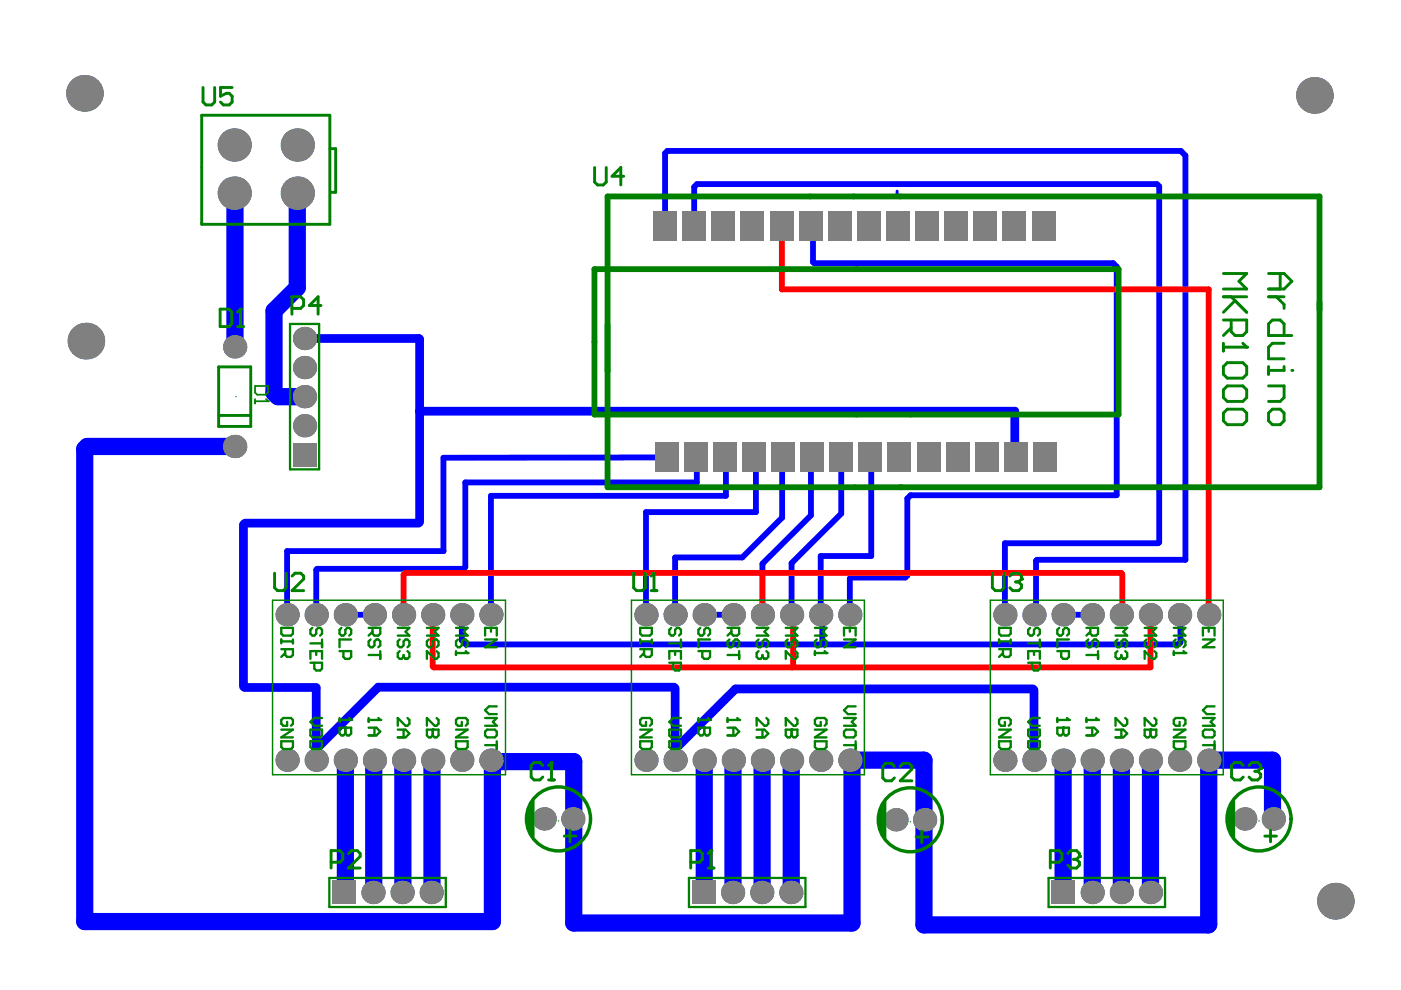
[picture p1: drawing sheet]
<svg xmlns="http://www.w3.org/2000/svg" width="297mm" height="210mm" viewBox="0 0 297 210" stroke-linecap="round" stroke-linejoin="round" font-family="sans-serif">
<path d="M50 84l.1 .2M118.5 174l-.1 .1M193.1 174.2l-.2 .1M267 174l-.1 .1" fill="none" stroke="#008000" stroke-width=".21"/>
<path d="M62.8 30.5l.2 .2M190.2 40.5v1.1M97.6 160.8l.3 .4" fill="none" stroke="#00f" stroke-width=".62"/>
<g fill="none" stroke="#00f" stroke-width="1.2">
<path d="M141.5 32l-.5 .5v15.5M147.8 39l-.6 .6v8.4M245.3 39l.5 .5M172.4 55.6l.2 .2M236 55.8l.8 .7M147.5 97l.2 .2v5.1M153.7 97l.2 .2v7.9M160.3 97.4v11.2M166 97l-.2 .2M171.1 98.1l.7 .7h.1M172.2 97l.2 .2M177.2 98.1l1.2 1.1"/>
<path d="M193.1 105l-.7 .7M219.9 118.7l-.2 .2M245.8 115l-.2 .2M67.3 120.6l-.3 .2M97.9 130.3v5.5l.9 .8M98.7 120.2l-.4 .4M250.1 130.3l.2 .2"/>
</g>
<path d="M58.1 83.3l.8 .8" fill="none" stroke="#00f" stroke-width="3.6"/>
<path d="M88.8 71.8l.2 .1v15.3M67 158.8v2.4M143.1 158.9v2.3" fill="none" stroke="#00f" stroke-width="1.9"/>
<circle cx="171.7" cy="97.5" r=".62" fill="#00f"/>
<g fill="none" stroke="#00f" stroke-width="1.2">
<path d="M141.5 32h108.8l1 1v85.7h-31.4M147.8 39h97.5M245.8 39.5v75.5M171.9 48l.5 .5v7.1M172.6 55.8h63.4M236.8 56.5v48.4M141.3 97l-47.3 .1v19.7h-33.1v13.5M159.8 97.1l.5 .3M165.8 97.2v12.6l-8.4 8.4h-14.3v12.1M171.9 98.8v10.5l-10.2 10.2v10.8M177.8 97.5l.6 .6M178.4 99.2v9.7l-10.6 10.5v10.9"/>
<path d="M178.4 97l.6 .6M184.5 97l.2 .2v20.7h-10.7v12.4l.3 .4v5.7l-.2 .2M147.7 102.3h-49v17.9M153.9 105.1h-49.8v25.2M160.3 108.6h-23.3v21.7M192.4 105.7v16.3l-.5 .5h-11.5l-.2 .2v7.6M193.1 105h43.7M219.7 118.9v11l-.5 .4M245.6 115.2h-32.5v15.1M67 120.8v9.5M67.3 120.6h31M73.2 130.3h6.2"/>
<path d="M149.3 130.3h6.2M225.4 130.3h6.2M250.3 130.5v5.7l-.4 .4h-151.1"/>
</g>
<path d="M64.6 71.8h24.2M215.4 97l-.2-.3v-9.5h-126.2v23.5M51.6 111.2v34.3M51.9 110.9h36.8M51.8 145.8h15.2M142.9 145.7h-62.7l-13.2 13.1v-12.9M143.1 145.9v13l12.8-12.8h63.1M219.2 146.3v14.9M213.1 161.2v.3" fill="none" stroke="#00f" stroke-width="1.9"/>
<g fill="none" stroke="#00f" stroke-width="3.6">
<path d="M49.8 41.5v31.4M63 40.9v20.1l-4.9 4.9v17.4M49.1 94.7h-30.6l-.5 .5v100.2h86.4v-33.9M58.9 84.1h5.7M73.2 161.2v27.7M79.2 161.3v27.8M85.4 161.3v27.8M91.6 161.3v27.8M104.1 161.2l.3 .3M104.4 161.5h17.2v34.2h59v-34.1l-.4-.4h15.7v34.9h60.3l.1-34.9h13.5v12.3l.4 .3M149.3 161.2v27.9M155.4 161.3v27.9"/>
<path d="M161.6 161.3v27.9M167.8 161.3v27.9M225.4 161.2v28M231.6 161.2v28M237.8 161.2v28M243.9 161.2v28"/>
</g>
<path d="M174.5 160.7l-.5 .5" fill="none" stroke="#00f" stroke-width=".62"/>
<g fill="#808080">
<circle cx="17.9" cy="19.8" r="3.9"/>
<circle cx="60.9" cy="161.2" r="2.47"/>
<circle cx="64.6" cy="77.9" r="2.47"/>
<circle cx="64.6" cy="84.1" r="2.47"/>
<circle cx="63" cy="40.9" r="3.5"/>
<circle cx="73.2" cy="161.2" r="2.47"/>
<circle cx="79.4" cy="161.2" r="2.47"/>
<circle cx="104.1" cy="161.2" r="2.47"/>
<circle cx="91.7" cy="161.2" r="2.47"/>
<circle cx="97.9" cy="161.2" r="2.47"/>
<circle cx="121.5" cy="173.6" r="2.47"/>
<circle cx="115.4" cy="173.6" r="2.47"/>
<circle cx="137" cy="161.2" r="2.47"/>
<circle cx="143.1" cy="161.2" r="2.47"/>
<circle cx="155.5" cy="161.2" r="2.47"/>
<circle cx="161.7" cy="161.2" r="2.47"/>
<circle cx="180.2" cy="161.2" r="2.47"/>
<circle cx="174" cy="161.2" r="2.47"/>
<circle cx="196" cy="173.8" r="2.47"/>
<circle cx="190" cy="173.8" r="2.47"/>
<circle cx="213.1" cy="161.2" r="2.47"/>
<circle cx="219.2" cy="161.2" r="2.47"/>
<circle cx="231.6" cy="161.2" r="2.47"/>
<circle cx="237.8" cy="161.2" r="2.47"/>
<circle cx="256.3" cy="161.2" r="2.47"/>
<circle cx="250.1" cy="161.2" r="2.47"/>
<circle cx="270" cy="173.6" r="2.47"/>
<circle cx="278.7" cy="20.2" r="3.9"/>
<circle cx="18.2" cy="72.3" r="3.9"/>
<circle cx="60.9" cy="130.3" r="2.47"/>
<circle cx="64.6" cy="71.8" r="2.47"/>
<circle cx="64.6" cy="90.3" r="2.47"/>
<circle cx="63" cy="30.7" r="3.5"/>
<circle cx="85.3" cy="189.2" r="2.47"/>
<circle cx="79.1" cy="189.2" r="2.47"/>
<circle cx="79.4" cy="130.3" r="2.47"/>
<circle cx="73.2" cy="130.3" r="2.47"/>
<circle cx="91.4" cy="189.2" r="2.47"/>
<circle cx="104.1" cy="130.3" r="2.47"/>
<circle cx="97.9" cy="130.3" r="2.47"/>
<circle cx="91.7" cy="130.3" r="2.47"/>
<circle cx="143.1" cy="130.3" r="2.47"/>
<circle cx="137" cy="130.3" r="2.47"/>
<circle cx="161.5" cy="189.2" r="2.47"/>
<circle cx="155.3" cy="189.2" r="2.47"/>
<circle cx="155.5" cy="130.3" r="2.47"/>
<circle cx="161.7" cy="130.3" r="2.47"/>
<circle cx="180.2" cy="130.3" r="2.47"/>
<circle cx="174" cy="130.3" r="2.47"/>
<circle cx="219.2" cy="130.3" r="2.47"/>
<circle cx="213.1" cy="130.3" r="2.47"/>
<circle cx="237.8" cy="189.2" r="2.47"/>
<circle cx="231.6" cy="189.2" r="2.47"/>
<circle cx="231.6" cy="130.3" r="2.47"/>
<circle cx="237.8" cy="130.3" r="2.47"/>
<circle cx="250.1" cy="130.3" r="2.47"/>
<circle cx="256.3" cy="130.3" r="2.47"/>
<circle cx="67" cy="161.2" r="2.47"/>
<circle cx="49.8" cy="94.7" r="2.47"/>
<circle cx="49.8" cy="73.5" r="2.47"/>
<circle cx="49.7" cy="40.9" r="3.5"/>
<circle cx="85.6" cy="161.2" r="2.47"/>
<circle cx="149.3" cy="161.2" r="2.47"/>
<circle cx="225.4" cy="161.2" r="2.47"/>
<circle cx="167.8" cy="161.2" r="2.47"/>
<circle cx="263.9" cy="173.6" r="2.47"/>
<circle cx="243.9" cy="161.2" r="2.47"/>
<circle cx="67" cy="130.3" r="2.47"/>
<circle cx="49.7" cy="30.7" r="3.5"/>
<circle cx="149.3" cy="130.3" r="2.47"/>
<circle cx="85.6" cy="130.3" r="2.47"/>
<circle cx="167.7" cy="189.2" r="2.47"/>
<circle cx="225.4" cy="130.3" r="2.47"/>
<circle cx="167.8" cy="130.3" r="2.47"/>
<circle cx="283.1" cy="191.1" r="3.9"/>
<circle cx="243.9" cy="189.2" r="2.47"/>
<circle cx="243.9" cy="130.3" r="2.47"/>
</g>
<g fill="#808080">
<path d="M62.1 94h4.9v4.9h-4.9z" fill-rule="evenodd"/>
<path d="M138.8 93.9h5v6.2h-5z" fill-rule="evenodd"/>
<path d="M151.2 93.9h4.9v6.2h-4.9z" fill-rule="evenodd"/>
<path d="M157.4 93.9h4.9v6.2h-4.9z" fill-rule="evenodd"/>
<path d="M169.7 93.9h5v6.2h-5z" fill-rule="evenodd"/>
<path d="M175.9 93.9h4.9v6.2h-4.9z" fill-rule="evenodd"/>
<path d="M188.2 93.9h5v6.2h-5z" fill-rule="evenodd"/>
<path d="M194.4 93.9h4.9v6.2h-4.9z" fill-rule="evenodd"/>
<path d="M200.6 93.9h4.9v6.2h-4.9z" fill-rule="evenodd"/>
<path d="M212.9 93.9h5v6.2h-5z" fill-rule="evenodd"/>
<path d="M219.1 93.9h4.9v6.2h-4.9z" fill-rule="evenodd"/>
<path d="M70.4 186.8h5v4.9h-5z" fill-rule="evenodd"/>
<path d="M138.5 44.9h5v6.2h-5z" fill-rule="evenodd"/>
<path d="M150.9 44.9h4.9v6.2h-4.9z" fill-rule="evenodd"/>
<path d="M157.1 44.9h4.9v6.2h-4.9z" fill-rule="evenodd"/>
<path d="M175.6 44.9h4.9v6.2h-4.9z" fill-rule="evenodd"/>
<path d="M169.4 44.9h4.9v6.2h-4.9z" fill-rule="evenodd"/>
<path d="M187.9 44.9h5v6.2h-5z" fill-rule="evenodd"/>
<path d="M194.1 44.9h4.9v6.2h-4.9z" fill-rule="evenodd"/>
<path d="M200.3 44.9h4.9v6.2h-4.9z" fill-rule="evenodd"/>
<path d="M212.6 44.9h5v6.2h-5z" fill-rule="evenodd"/>
<path d="M218.8 44.9h4.9v6.2h-4.9z" fill-rule="evenodd"/>
<path d="M212.6 44.9h5v6.2h-5z" fill-rule="evenodd"/>
<path d="M218.8 44.9h4.9v6.2h-4.9z" fill-rule="evenodd"/>
<path d="M145 93.9h5v6.2h-5z" fill-rule="evenodd"/>
<path d="M163.5 93.9h5v6.2h-5z" fill-rule="evenodd"/>
<path d="M182.1 93.9h4.9v6.2h-4.9z" fill-rule="evenodd"/>
<path d="M206.8 93.9h4.9v6.2h-4.9z" fill-rule="evenodd"/>
<path d="M146.7 186.8h4.9v4.9h-4.9z" fill-rule="evenodd"/>
<path d="M144.7 44.9h5v6.2h-5z" fill-rule="evenodd"/>
<path d="M222.9 186.8h5v4.9h-5z" fill-rule="evenodd"/>
<path d="M181.8 44.9h4.9v6.2h-4.9z" fill-rule="evenodd"/>
<path d="M206.4 44.9h5v6.2h-5z" fill-rule="evenodd"/>
<path d="M163.2 44.9h5v6.2h-5z" fill-rule="evenodd"/>
</g>
<path d="M165.7 48l.1 13.4h90.5v68.9M171.9 48l.5 .5M85.6 130.3v-8.5l.3-.3h151.8l.2 .2v8.5l-.1 .1M91.7 130.3v11l.3 .2h151.9v-11.2M161.4 121.5l.3 .2v8.6M167.8 130.3l.4 .4v10.6l-.2 .2" fill="none" stroke="#f00" stroke-width="1.2"/>
<g fill="#808080">
<circle cx="17.9" cy="19.8" r="3.9"/>
<circle cx="60.9" cy="161.2" r="2.47"/>
<circle cx="64.6" cy="77.9" r="2.47"/>
<circle cx="64.6" cy="84.1" r="2.47"/>
<circle cx="63" cy="40.9" r="3.5"/>
<circle cx="73.2" cy="161.2" r="2.47"/>
<circle cx="79.4" cy="161.2" r="2.47"/>
<circle cx="104.1" cy="161.2" r="2.47"/>
<circle cx="91.7" cy="161.2" r="2.47"/>
<circle cx="97.9" cy="161.2" r="2.47"/>
<circle cx="121.5" cy="173.6" r="2.47"/>
<circle cx="115.4" cy="173.6" r="2.47"/>
<circle cx="137" cy="161.2" r="2.47"/>
<circle cx="143.1" cy="161.2" r="2.47"/>
<circle cx="155.5" cy="161.2" r="2.47"/>
<circle cx="161.7" cy="161.2" r="2.47"/>
<circle cx="180.2" cy="161.2" r="2.47"/>
<circle cx="174" cy="161.2" r="2.47"/>
<circle cx="196" cy="173.8" r="2.47"/>
<circle cx="190" cy="173.8" r="2.47"/>
<circle cx="213.1" cy="161.2" r="2.47"/>
<circle cx="219.2" cy="161.2" r="2.47"/>
<circle cx="231.6" cy="161.2" r="2.47"/>
<circle cx="237.8" cy="161.2" r="2.47"/>
<circle cx="256.3" cy="161.2" r="2.47"/>
<circle cx="250.1" cy="161.2" r="2.47"/>
<circle cx="270" cy="173.6" r="2.47"/>
<circle cx="278.7" cy="20.2" r="3.9"/>
<circle cx="18.2" cy="72.3" r="3.9"/>
<circle cx="60.9" cy="130.3" r="2.47"/>
<circle cx="64.6" cy="71.8" r="2.47"/>
<circle cx="64.6" cy="90.3" r="2.47"/>
<circle cx="63" cy="30.7" r="3.5"/>
<circle cx="85.3" cy="189.2" r="2.47"/>
<circle cx="79.1" cy="189.2" r="2.47"/>
<circle cx="79.4" cy="130.3" r="2.47"/>
<circle cx="73.2" cy="130.3" r="2.47"/>
<circle cx="91.4" cy="189.2" r="2.47"/>
<circle cx="104.1" cy="130.3" r="2.47"/>
<circle cx="97.9" cy="130.3" r="2.47"/>
<circle cx="91.7" cy="130.3" r="2.47"/>
<circle cx="143.1" cy="130.3" r="2.47"/>
<circle cx="137" cy="130.3" r="2.47"/>
<circle cx="161.5" cy="189.2" r="2.47"/>
<circle cx="155.3" cy="189.2" r="2.47"/>
<circle cx="155.5" cy="130.3" r="2.47"/>
<circle cx="161.7" cy="130.3" r="2.47"/>
<circle cx="180.2" cy="130.3" r="2.47"/>
<circle cx="174" cy="130.3" r="2.47"/>
<circle cx="219.2" cy="130.3" r="2.47"/>
<circle cx="213.1" cy="130.3" r="2.47"/>
<circle cx="237.8" cy="189.2" r="2.47"/>
<circle cx="231.6" cy="189.2" r="2.47"/>
<circle cx="231.6" cy="130.3" r="2.47"/>
<circle cx="237.8" cy="130.3" r="2.47"/>
<circle cx="250.1" cy="130.3" r="2.47"/>
<circle cx="256.3" cy="130.3" r="2.47"/>
<circle cx="67" cy="161.2" r="2.47"/>
<circle cx="49.8" cy="94.7" r="2.47"/>
<circle cx="49.8" cy="73.5" r="2.47"/>
<circle cx="49.7" cy="40.9" r="3.5"/>
<circle cx="85.6" cy="161.2" r="2.47"/>
<circle cx="149.3" cy="161.2" r="2.47"/>
<circle cx="225.4" cy="161.2" r="2.47"/>
<circle cx="167.8" cy="161.2" r="2.47"/>
<circle cx="263.9" cy="173.6" r="2.47"/>
<circle cx="243.9" cy="161.2" r="2.47"/>
<circle cx="67" cy="130.3" r="2.47"/>
<circle cx="49.7" cy="30.7" r="3.5"/>
<circle cx="149.3" cy="130.3" r="2.47"/>
<circle cx="85.6" cy="130.3" r="2.47"/>
<circle cx="167.7" cy="189.2" r="2.47"/>
<circle cx="225.4" cy="130.3" r="2.47"/>
<circle cx="167.8" cy="130.3" r="2.47"/>
<circle cx="283.1" cy="191.1" r="3.9"/>
<circle cx="243.9" cy="189.2" r="2.47"/>
<circle cx="243.9" cy="130.3" r="2.47"/>
</g>
<g fill="#808080">
<path d="M62.1 94h4.9v4.9h-4.9z" fill-rule="evenodd"/>
<path d="M138.8 93.9h5v6.2h-5z" fill-rule="evenodd"/>
<path d="M151.2 93.9h4.9v6.2h-4.9z" fill-rule="evenodd"/>
<path d="M157.4 93.9h4.9v6.2h-4.9z" fill-rule="evenodd"/>
<path d="M169.7 93.9h5v6.2h-5z" fill-rule="evenodd"/>
<path d="M175.9 93.9h4.9v6.2h-4.9z" fill-rule="evenodd"/>
<path d="M188.2 93.9h5v6.2h-5z" fill-rule="evenodd"/>
<path d="M194.4 93.9h4.9v6.2h-4.9z" fill-rule="evenodd"/>
<path d="M200.6 93.9h4.9v6.2h-4.9z" fill-rule="evenodd"/>
<path d="M212.9 93.9h5v6.2h-5z" fill-rule="evenodd"/>
<path d="M219.1 93.9h4.9v6.2h-4.9z" fill-rule="evenodd"/>
<path d="M70.4 186.8h5v4.9h-5z" fill-rule="evenodd"/>
<path d="M138.5 44.9h5v6.2h-5z" fill-rule="evenodd"/>
<path d="M150.9 44.9h4.9v6.2h-4.9z" fill-rule="evenodd"/>
<path d="M157.1 44.9h4.9v6.2h-4.9z" fill-rule="evenodd"/>
<path d="M175.6 44.9h4.9v6.2h-4.9z" fill-rule="evenodd"/>
<path d="M169.4 44.9h4.9v6.2h-4.9z" fill-rule="evenodd"/>
<path d="M187.9 44.9h5v6.2h-5z" fill-rule="evenodd"/>
<path d="M194.1 44.9h4.9v6.2h-4.9z" fill-rule="evenodd"/>
<path d="M200.3 44.9h4.9v6.2h-4.9z" fill-rule="evenodd"/>
<path d="M212.6 44.9h5v6.2h-5z" fill-rule="evenodd"/>
<path d="M218.8 44.9h4.9v6.2h-4.9z" fill-rule="evenodd"/>
<path d="M212.6 44.9h5v6.2h-5z" fill-rule="evenodd"/>
<path d="M218.8 44.9h4.9v6.2h-4.9z" fill-rule="evenodd"/>
<path d="M145 93.9h5v6.2h-5z" fill-rule="evenodd"/>
<path d="M163.5 93.9h5v6.2h-5z" fill-rule="evenodd"/>
<path d="M182.1 93.9h4.9v6.2h-4.9z" fill-rule="evenodd"/>
<path d="M206.8 93.9h4.9v6.2h-4.9z" fill-rule="evenodd"/>
<path d="M146.7 186.8h4.9v4.9h-4.9z" fill-rule="evenodd"/>
<path d="M144.7 44.9h5v6.2h-5z" fill-rule="evenodd"/>
<path d="M222.9 186.8h5v4.9h-5z" fill-rule="evenodd"/>
<path d="M181.8 44.9h4.9v6.2h-4.9z" fill-rule="evenodd"/>
<path d="M206.4 44.9h5v6.2h-5z" fill-rule="evenodd"/>
<path d="M163.2 44.9h5v6.2h-5z" fill-rule="evenodd"/>
</g>
<g fill="#008000">
<path d="M112.9 170l.4-.4v8a5.5 5.5 0 0 1-.4-7.6z"/>
<path d="M187.5 170.2l.4-.4v8a5.5 5.5 0 0 1-.4-7.6z"/>
<path d="M261.5 170l.4-.4v8a5.5 5.5 0 0 1-.4-7.6z"/>
</g>
<path d="M42.8 24.4h27.1v23.2h-27.1zM69.9 31.5h1.3v9.3h-1M46.4 77.8h6.8v12.6h-6.8zM46.4 88.1h6.8M119.6 177.3h2.5M120.8 176v2.5M194.2 177.5h2.5M195.4 176.2v2.5M268.2 177.3h2.4M269.4 176v2.5" fill="none" stroke="#008000" stroke-width=".62"/>
<path d="M126 57.1h111.2v30.8h-111.2zM128.8 41.7h151v61.6h-151z" fill="none" stroke="#008000" stroke-width="1.2"/>
<path d="M61.5 68.7h6.2v30.8h-6.2zM72 152.2v.9M72 152.6h2.5M69.8 186.1h24.7v6.2h-24.7zM146.1 186.1h24.7v6.2h-24.7zM222.3 186.1h24.7v6.2h-24.7z" fill="none" stroke="#008000" stroke-width=".49"/>
<path d="M57.8 127.3h49.4v37h-49.4zM133.9 127.3h49.4v37h-49.4zM210 127.3h49.4v37h-49.4z" fill="none" stroke="#008000" stroke-width=".31"/>
<circle cx="74.5" cy="152.6" r=".25" fill="#008000"/>
<path d="M73.2 154.3v1.2l-.4 .4h-.4l-.4-.4v-1.2h2.5M74 152.2l.5 .4" fill="none" stroke="#008000" stroke-width=".49"/>
<circle cx="73.2" cy="154.3" r=".25" fill="#008000"/>
<path d="M73.2 154.3v1.2l.4 .4h.4l.5-.4v-1.2M230.3 152.2v.9M230.3 152.6h2.5" fill="none" stroke="#008000" stroke-width=".49"/>
<circle cx="232.8" cy="152.6" r=".25" fill="#008000"/>
<g fill="none" stroke="#008000" stroke-width=".49">
<path d="M72 138.1h2.5v1.2l-.5 .4h-.8l-.4-.4v-1.2M72.4 133.1l-.4 .4v.9l.4 .4h.4l.4-.4v-.9l.4-.4h.4l.5 .4v.9l-.5 .4M74.5 135.6h-2.5v1.6M96.7 133.1h2.4l-.8 .8 .8 .9h-2.4M96.7 138.1v.8M96.7 138.5h2.4M97.1 135.6l-.4 .4v.8l.4 .4h.4l.4-.4v-.8l.4-.4h.4l.4 .4v.8l-.4 .4M96.7 157.2h2.4v1.2l-.4 .4h-1.6l-.4-.4zM96.7 154.7h2.4l-2.4 1.6h2.4M97.9 153.1v.8h-.8l-.4-.4v-.9l.4-.4h1.6l.4 .4v.9l-.4 .4M230.3 154.3h1.7l.8 .8-.8 .8h-1.7M231.6 154.3v1.6"/>
<path d="M232.4 152.2l.4 .4"/>
</g>
<circle cx="99.1" cy="138.5" r=".25" fill="#008000"/>
<g fill="none" stroke="#008000" stroke-width=".49">
<path d="M98.7 138.1l.4 .4M135.7 133.1h2.5v1.3l-.4 .4h-1.7l-.4-.4zM135.7 137.6h2.5v1.3l-.4 .4h-.8l-.4-.4v-1.3M135.7 135.6v.8M135.7 136h2.5M136.6 138.5l-.9 .8M138.2 135.6v.8M160.4 133.1h2.5l-.8 .8 .8 .9h-2.5M160.8 135.6l-.4 .4v.8l.4 .4h.4l.5-.4v-.8l.4-.4h.4l.4 .4v.8l-.4 .4M162.5 138.1l.4 .4v.8l-.4 .4h-.4M135.7 157.2h2.5v1.2l-.4 .4h-1.7l-.4-.4zM135.7 154.7h2.5l-2.5 1.6h2.5"/>
<path d="M137 153.1v.8h-.9l-.4-.4v-.9l.4-.4h1.7l.4 .4v.9l-.4 .4M160.4 154.7h1.7l.8 .8-.8 .8h-1.7M161.7 154.7v1.6M162.5 152.2l.4 .4v.9l-.4 .4h-.4l-1.7-1.7v1.7"/>
</g>
<circle cx="162.1" cy="139.7" r=".25" fill="#008000"/>
<g fill="none" stroke="#008000" stroke-width=".49">
<path d="M160.8 138.1l-.4 .4v.8l.4 .4h.4l.5-.4M161.7 139.3l.4 .4M161.7 138.9v.4M230.3 133.1h2.5v1.3l-.4 .4h-.8l-.4-.4v-1.3M230.3 138.9h2.5M230.8 135.6l-.5 .4v.8l.5 .4h.4l.4-.4v-.8l.4-.4h.4l.4 .4v.8l-.4 .4M231.2 133.9l-.9 .9M232.8 138.1v1.6M255 134.8v-1.7h2.5v1.7M255 135.6h2.5l-2.5 1.6h2.5M256.3 133.1v.8M78.2 152.2v.9"/>
<path d="M78.2 152.6h2.4M255 152.2h2.5l-.8 .9 .8 .8h-2.5M255 158h2.5M255.4 154.7h1.7l.4 .4v.8l-.4 .4h-1.7l-.4-.4v-.8zM257.5 149.8h-1.6l-.9 .8 .9 .8h1.6M257.5 157.2v1.6"/>
</g>
<circle cx="80.6" cy="152.6" r=".25" fill="#008000"/>
<path d="M78.2 154.3h1.6l.8 .8-.8 .8h-1.6M79.4 154.3v1.6M80.2 152.2l.4 .4M154.3 152.2v.9M154.3 152.6h2.4" fill="none" stroke="#008000" stroke-width=".49"/>
<circle cx="156.7" cy="152.6" r=".25" fill="#008000"/>
<path d="M148.1 152.2v.9M148.1 152.6h2.4M154.3 154.3h1.6l.8 .8-.8 .8h-1.6M155.5 154.3v1.6M156.3 152.2l.4 .4" fill="none" stroke="#008000" stroke-width=".49"/>
<circle cx="150.5" cy="152.6" r=".25" fill="#008000"/>
<path d="M149.3 154.3v1.2l-.4 .4h-.4l-.4-.4v-1.2h2.4M150.1 152.2l.4 .4" fill="none" stroke="#008000" stroke-width=".49"/>
<circle cx="149.3" cy="154.3" r=".25" fill="#008000"/>
<path d="M59.6 133.1h2.5v1.3l-.4 .4h-1.7l-.4-.4zM59.6 137.6h2.5v1.3l-.4 .4h-.8l-.4-.4v-1.3M59.6 135.6v.8M59.6 136h2.5M60.5 138.5l-.9 .8M62.1 135.6v.8M59.6 157.2h2.5v1.2l-.4 .4h-1.7l-.4-.4zM59.6 154.7h2.5l-2.5 1.6h2.5M60.9 153.1v.8h-.9l-.4-.4v-.9l.4-.4h1.7l.4 .4v.9l-.4 .4M149.3 154.3v1.2l.4 .4h.4l.4-.4v-1.2" fill="none" stroke="#008000" stroke-width=".49"/>
<path d="M58.2 121.5v3.1l.6 .6h1.3l.6-.6v-3.1M61.9 122.1l.6-.6h1.3l.6 .6v.7l-2.5 2.4h2.5" fill="none" stroke="#008000" stroke-width=".62"/>
<path d="M54.1 81.8h2.8v1.4l-.5 .5h-1.9l-.4-.5zM54.1 84.6v.9M54.1 85.1h2.8" fill="none" stroke="#008000" stroke-width=".37"/>
<circle cx="56.9" cy="85.1" r=".19" fill="#008000"/>
<path d="M56.4 84.6l.5 .5" fill="none" stroke="#008000" stroke-width=".37"/>
<path d="M70.2 182.8h1.8l.7-.6v-1.2l-.7-.6h-1.8v3.6M73.9 181l.6-.6h1.2l.7 .6v.6l-2.5 2.4h2.5" fill="none" stroke="#008000" stroke-width=".62"/>
<path d="M78.2 133.1h2.4v1.3l-.4 .4h-.8l-.4-.4v-1.3M78.2 138.9h2.4M78.6 135.6l-.4 .4v.8l.4 .4h.4l.4-.4v-.8l.4-.4h.4l.4 .4v.8l-.4 .4M79 133.9l-.8 .9M80.6 138.1v1.6M84.3 133.1h2.5l-.8 .8 .8 .9h-2.5M84.7 135.6l-.4 .4v.8l.4 .4h.5l.4-.4v-.8l.4-.4h.4l.4 .4v.8l-.4 .4M86.4 138.1l.4 .4v.8l-.4 .4h-.4M84.3 154.7h1.7l.8 .8-.8 .8h-1.7M85.6 154.7v1.6M86.4 152.2l.4 .4v.9l-.4 .4h-.4l-1.7-1.7v1.7" fill="none" stroke="#008000" stroke-width=".49"/>
<circle cx="86" cy="139.7" r=".25" fill="#008000"/>
<path d="M84.7 138.1l-.4 .4v.8l.4 .4h.5l.4-.4M85.6 139.3l.4 .4M85.6 138.9v.4M91.7 154.7v1.2l-.4 .4h-.4l-.4-.4v-1.2h2.5M92.6 152.2l.4 .4v.9l-.4 .4h-.4l-1.7-1.7v1.7M102.9 152.2h2.4l-.8 .9 .8 .8h-2.4M102.9 158h2.4M103.3 154.7h1.6l.4 .4v.8l-.4 .4h-1.6l-.4-.4v-.8zM105.3 149.8h-1.6l-.8 .8 .8 .8h1.6M105.3 157.2v1.6" fill="none" stroke="#008000" stroke-width=".49"/>
<circle cx="91.7" cy="154.7" r=".25" fill="#008000"/>
<path d="M90.5 133.1h2.5l-.8 .8 .8 .9h-2.5M90.9 135.6l-.4 .4v.8l.4 .4h.4l.4-.4v-.8l.5-.4h.4l.4 .4v.8l-.4 .4M92.6 138.1l.4 .4v.8l-.4 .4h-.4l-1.7-1.6v1.6M102.9 134.8v-1.7h2.4v1.7M102.9 135.6h2.4l-2.4 1.6h2.4M104.1 133.1v.8M91.7 154.7v1.2l.5 .4h.4l.4-.4v-1.2" fill="none" stroke="#008000" stroke-width=".49"/>
<path d="M115.1 162.3l-.6-.6h-1.3l-.6 .6v2.5l.6 .6h1.3l.6-.6M116.3 165.4h1.2M116.9 161.7v3.7" fill="none" stroke="#008000" stroke-width=".62"/>
<circle cx="116.9" cy="161.7" r=".31" fill="#008000"/>
<path d="M134.3 121.5v3.1l.7 .6h1.2l.6-.6v-3.1M138 125.2h1.3M138.7 121.5v3.7M116.9 161.7l-.6 .6" fill="none" stroke="#008000" stroke-width=".62"/>
<path d="M141.9 139.7v-1.6h2.5v1.6M141.9 136.4h2.5M142.3 133.1l-.4 .4v.9l.4 .4h.4l.4-.4v-.9l.4-.4h.5l.4 .4v.9l-.4 .4M143.1 138.1v.8M144.4 135.6v1.6M141.9 154.7h2.5v1.2l-.4 .4h-1.7l-.4-.4zM141.9 157.2h2.5v1.2l-.4 .4h-1.7l-.4-.4zM141.9 140.5h2.5v1.2l-.4 .5h-.9l-.4-.5v-1.2M144.4 152.2h-1.7l-.8 .9 .8 .8h1.7" fill="none" stroke="#008000" stroke-width=".49"/>
<circle cx="138.7" cy="121.5" r=".31" fill="#008000"/>
<path d="M138.7 121.5l-.7 .6" fill="none" stroke="#008000" stroke-width=".62"/>
<g fill="none" stroke="#008000" stroke-width=".49">
<path d="M148.1 138.1h2.4v1.2l-.4 .4h-.8l-.4-.4v-1.2M148.5 133.1l-.4 .4v.9l.4 .4h.4l.4-.4v-.9l.4-.4h.4l.4 .4v.9l-.4 .4M150.5 135.6h-2.4v1.6M154.3 133.1h2.4v1.3l-.4 .4h-.8l-.4-.4v-1.3M154.3 138.9h2.4M154.7 135.6l-.4 .4v.8l.4 .4h.4l.4-.4v-.8l.4-.4h.4l.4 .4v.8l-.4 .4M155.1 133.9l-.8 .9M156.7 138.1v1.6M172.8 133.1h2.4l-.8 .8 .8 .9h-2.4M172.8 138.1v.8M172.8 138.5h2.4M173.2 135.6l-.4 .4v.8l.4 .4h.4l.4-.4v-.8l.4-.4h.4l.4 .4v.8l-.4 .4"/>
<path d="M178.9 134.8v-1.7h2.5v1.7M178.9 135.6h2.5l-2.5 1.6h2.5M180.2 133.1v.8M172.8 157.2h2.4v1.2l-.4 .4h-1.6l-.4-.4zM172.8 154.7h2.4l-2.4 1.6h2.4M174 153.1v.8h-.8l-.4-.4v-.9l.4-.4h1.6l.4 .4v.9l-.4 .4M178.9 152.2h2.5l-.8 .9 .8 .8h-2.5M178.9 158h2.5M179.4 154.7h1.6l.4 .4v.8l-.4 .4h-1.6l-.5-.4v-.8zM181.4 149.8h-1.6l-.9 .8 .9 .8h1.6M181.4 157.2v1.6"/>
</g>
<circle cx="175.2" cy="138.5" r=".25" fill="#008000"/>
<g fill="none" stroke="#008000" stroke-width=".49">
<path d="M174.8 138.1l.4 .4M211.8 133.1h2.5v1.3l-.4 .4h-1.7l-.4-.4zM211.8 137.6h2.5v1.3l-.4 .4h-.8l-.5-.4v-1.3M211.8 135.6v.8M211.8 136h2.5M212.6 138.5l-.8 .8M214.3 135.6v.8M218 139.7v-1.6h2.5v1.6M218 136.4h2.5M218.4 133.1l-.4 .4v.9l.4 .4h.4l.4-.4v-.9l.4-.4h.5l.4 .4v.9l-.4 .4M219.2 138.1v.8M220.5 135.6v1.6"/>
<path d="M211.8 154.7h2.5l-2.5 1.6h2.5M211.8 157.2h2.5v1.2l-.4 .4h-1.7l-.4-.4zM213.1 153.1v.8h-.9l-.4-.4v-.9l.4-.4h1.7l.4 .4v.9l-.4 .4M218 154.7h2.5v1.2l-.4 .4h-1.7l-.4-.4zM218 157.2h2.5v1.2l-.4 .4h-1.7l-.4-.4zM218 140.5h2.5v1.2l-.4 .5h-.9l-.4-.5v-1.2M220.5 152.2h-1.7l-.8 .9 .8 .8h1.7"/>
</g>
<path d="M210.4 121.5v3.1l.6 .6h1.3l.6-.6v-3.1M214.1 122.1l.6-.6h1.3l.6 .6v.7" fill="none" stroke="#008000" stroke-width=".62"/>
<circle cx="216.6" cy="122.8" r=".31" fill="#008000"/>
<path d="M215.3 123.4h.7M216 123.4l.6 .6v.6l-.6 .6h-1.3l-.6-.6M216.6 122.8l-.6 .6" fill="none" stroke="#008000" stroke-width=".62"/>
<path d="M243.9 154.7v1.2l-.4 .4h-.4l-.4-.4v-1.2h2.5M244.7 152.2l.5 .4v.9l-.5 .4h-.4l-1.6-1.7v1.7" fill="none" stroke="#008000" stroke-width=".49"/>
<circle cx="243.9" cy="154.7" r=".25" fill="#008000"/>
<path d="M236.5 133.1h2.5l-.8 .8 .8 .9h-2.5M236.9 135.6l-.4 .4v.8l.4 .4h.4l.4-.4v-.8l.5-.4h.4l.4 .4v.8l-.4 .4M238.6 138.1l.4 .4v.8l-.4 .4h-.4M236.5 154.7h1.7l.8 .8-.8 .8h-1.7M237.7 154.7v1.6M238.6 152.2l.4 .4v.9l-.4 .4h-.4l-1.7-1.7v1.7M243.9 154.7v1.2l.4 .4h.4l.5-.4v-1.2" fill="none" stroke="#008000" stroke-width=".49"/>
<circle cx="238.2" cy="139.7" r=".25" fill="#008000"/>
<g fill="none" stroke="#008000" stroke-width=".49">
<path d="M236.9 138.1l-.4 .4v.8l.4 .4h.4l.4-.4M237.7 139.3l.5 .4M237.7 138.9v.4M242.7 133.1h2.5l-.9 .8 .9 .9h-2.5M243.1 135.6l-.4 .4v.8l.4 .4h.4l.4-.4v-.8l.4-.4h.4l.5 .4v.8l-.5 .4M244.7 138.1l.5 .4v.8l-.5 .4h-.4l-1.6-1.6v1.6M248.9 133.1h2.4l-.8 .8 .8 .9h-2.4M248.9 138.1v.8M248.9 138.5h2.4M249.3 135.6l-.4 .4v.8l.4 .4h.4l.4-.4v-.8l.4-.4h.4l.4 .4v.8l-.4 .4M248.9 157.2h2.4v1.2l-.4 .4h-1.6l-.4-.4zM248.9 154.7h2.4l-2.4 1.6h2.4"/>
<path d="M250.1 153.1v.8h-.8l-.4-.4v-.9l.4-.4h1.6l.4 .4v.9l-.4 .4"/>
</g>
<circle cx="251.3" cy="138.5" r=".25" fill="#008000"/>
<path d="M250.9 138.1l.4 .4" fill="none" stroke="#008000" stroke-width=".49"/>
<path d="M259.4 58h4.9l-1.6 1.6 1.6 1.7h-4.9M259.4 62.9h4.9M259.4 67.9h4.9v2.4l-.8 .8h-1.6l-.9-.8v-2.4M259.4 72.8v1.6M259.4 73.6h4.9M261 62.9l3.3 3.3M261 69.5l-1.6 1.6M261.9 63.7l-2.5 2.5" fill="none" stroke="#008000" stroke-width=".62"/>
<circle cx="264.3" cy="73.6" r=".31" fill="#008000"/>
<path d="M269 58h3.3l1.6 1.6-1.6 1.7h-3.3M271.4 58v3.3M259.4 77.7l.8-.8h3.3l.8 .8v1.7l-.8 .8h-3.3l-.8-.8zM263.5 72.8l.8 .8M269 62.9h3.3M269 77.7v1.7M270.6 62.9l1.7 1.7v.8M272.3 71.1v-2.4l-.9-.8h-1.6l-.8 .8v2.4h4.9M272.3 77.7v.8h-3.3M272.3 72.8h-2.5l-.8 .8v2.5h3.3M259.4 82.6l.8-.8h3.3l.8 .8v1.7l-.8 .8h-3.3l-.8-.8zM259.4 87.6l.8-.8h3.3l.8 .8v1.6l-.8 .8h-3.3l-.8-.8z" fill="none" stroke="#008000" stroke-width=".62"/>
<circle cx="273.9" cy="78.5" r=".31" fill="#008000"/>
<path d="M269 81.8h3.3v2.5l-.9 .8h-2.4M269 87.6l.8-.8h1.6l.9 .8v1.6l-.9 .8h-1.6l-.8-.8z" fill="none" stroke="#008000" stroke-width=".62"/>
<path d="M224.2 152.2v.9M224.2 152.6h2.4" fill="none" stroke="#008000" stroke-width=".49"/>
<circle cx="226.6" cy="152.6" r=".25" fill="#008000"/>
<path d="M225.4 154.3v1.2l-.4 .4h-.4l-.4-.4v-1.2h2.4M226.2 152.2l.4 .4" fill="none" stroke="#008000" stroke-width=".49"/>
<circle cx="225.4" cy="154.3" r=".25" fill="#008000"/>
<path d="M65.8 139.7v-1.6h2.5v1.6M65.8 136.4h2.5M66.2 133.1l-.4 .4v.9l.4 .4h.4l.4-.4v-.9l.5-.4h.4l.4 .4v.9l-.4 .4M67 138.1v.8M68.3 135.6v1.6M65.8 154.7h2.5v1.2l-.4 .4h-1.7l-.4-.4zM65.8 157.2h2.5v1.2l-.4 .4h-1.7l-.4-.4zM65.8 140.5h2.5v1.2l-.4 .5h-.9l-.4-.5v-1.2M68.3 152.2h-1.7l-.8 .9 .8 .8h1.7M225.4 154.3v1.2l.4 .4h.4l.4-.4v-1.2" fill="none" stroke="#008000" stroke-width=".49"/>
<path d="M46.7 65.5h1.8l.6 .7v2.4l-.6 .6h-1.8zM50.4 69.2h1.2M51 65.5v3.7M61.9 65.4h1.8l.7-.6v-1.3l-.7-.6h-1.8v3.7M68.1 64.8h-2.5l1.8-1.9v3.7" fill="none" stroke="#008000" stroke-width=".62"/>
<circle cx="51" cy="65.5" r=".31" fill="#008000"/>
<path d="M43 18.5v3.1l.7 .6h1.2l.6-.6v-3.1M49.2 18.5h-2.5v1.9l1.3-.6h.6l.6 .6v1.2l-.6 .6h-1.2l-.7-.6M51 65.5l-.6 .7M146.4 182.8h1.9l.6-.6v-1.2l-.6-.6h-1.9v3.6M150.1 184h1.3M150.8 180.4v3.6" fill="none" stroke="#008000" stroke-width=".62"/>
<circle cx="150.8" cy="180.4" r=".31" fill="#008000"/>
<path d="M126.1 35.5v3.1l.6 .6h1.2l.6-.6v-3.1M132.2 37.4h-2.4l1.8-1.9v3.7M150.8 180.4l-.7 .6M222.7 182.8h1.8l.7-.6v-1.2l-.7-.6h-1.8v3.6M226.4 181l.6-.6h1.2l.7 .6v.6" fill="none" stroke="#008000" stroke-width=".62"/>
<circle cx="228.9" cy="181.6" r=".31" fill="#008000"/>
<path d="M227.6 182.2h.6M228.2 182.2l.7 .6v.6l-.7 .6h-1.2l-.6-.6M228.9 181.6l-.7 .6" fill="none" stroke="#008000" stroke-width=".62"/>
<path d="M167.8 154.7v1.2l-.4 .4h-.4l-.4-.4v-1.2h2.5M168.7 152.2l.4 .4v.9l-.4 .4h-.5l-1.6-1.7v1.7" fill="none" stroke="#008000" stroke-width=".49"/>
<circle cx="167.8" cy="154.7" r=".25" fill="#008000"/>
<path d="M166.6 133.1h2.5l-.9 .8 .9 .9h-2.5M167 135.6l-.4 .4v.8l.4 .4h.4l.4-.4v-.8l.4-.4h.5l.4 .4v.8l-.4 .4M168.7 138.1l.4 .4v.8l-.4 .4h-.5l-1.6-1.6v1.6M224.2 138.1h2.4v1.2l-.4 .4h-.8l-.4-.4v-1.2M224.6 133.1l-.4 .4v.9l.4 .4h.4l.4-.4v-.9l.4-.4h.4l.4 .4v.9l-.4 .4M226.6 135.6h-2.4v1.6M167.8 154.7v1.2l.4 .4h.5l.4-.4v-1.2" fill="none" stroke="#008000" stroke-width=".49"/>
<path d="M189.6 162.5l-.6-.6h-1.2l-.6 .6v2.4l.6 .7h1.2l.6-.7M190.9 162.5l.6-.6h1.2l.6 .6v.6l-2.4 2.5h2.4M263.6 162.3l-.6-.6h-1.3l-.6 .6v2.5l.6 .6h1.3l.6-.6M264.8 162.3l.6-.6h1.3l.6 .6v.6" fill="none" stroke="#008000" stroke-width=".62"/>
<circle cx="267.3" cy="162.9" r=".31" fill="#008000"/>
<path d="M266.1 163.5h.6M266.7 163.5l.6 .6v.7l-.6 .6h-1.3l-.6-.6M267.3 162.9l-.6 .6" fill="none" stroke="#008000" stroke-width=".62"/>
<g fill="none" stroke="#008000" stroke-width=".73">
<circle cx="118.4" cy="173.6" r="6.8"/>
<circle cx="193" cy="173.8" r="6.8"/>
<circle cx="266.9" cy="173.6" r="6.8"/>
</g>
</svg>
